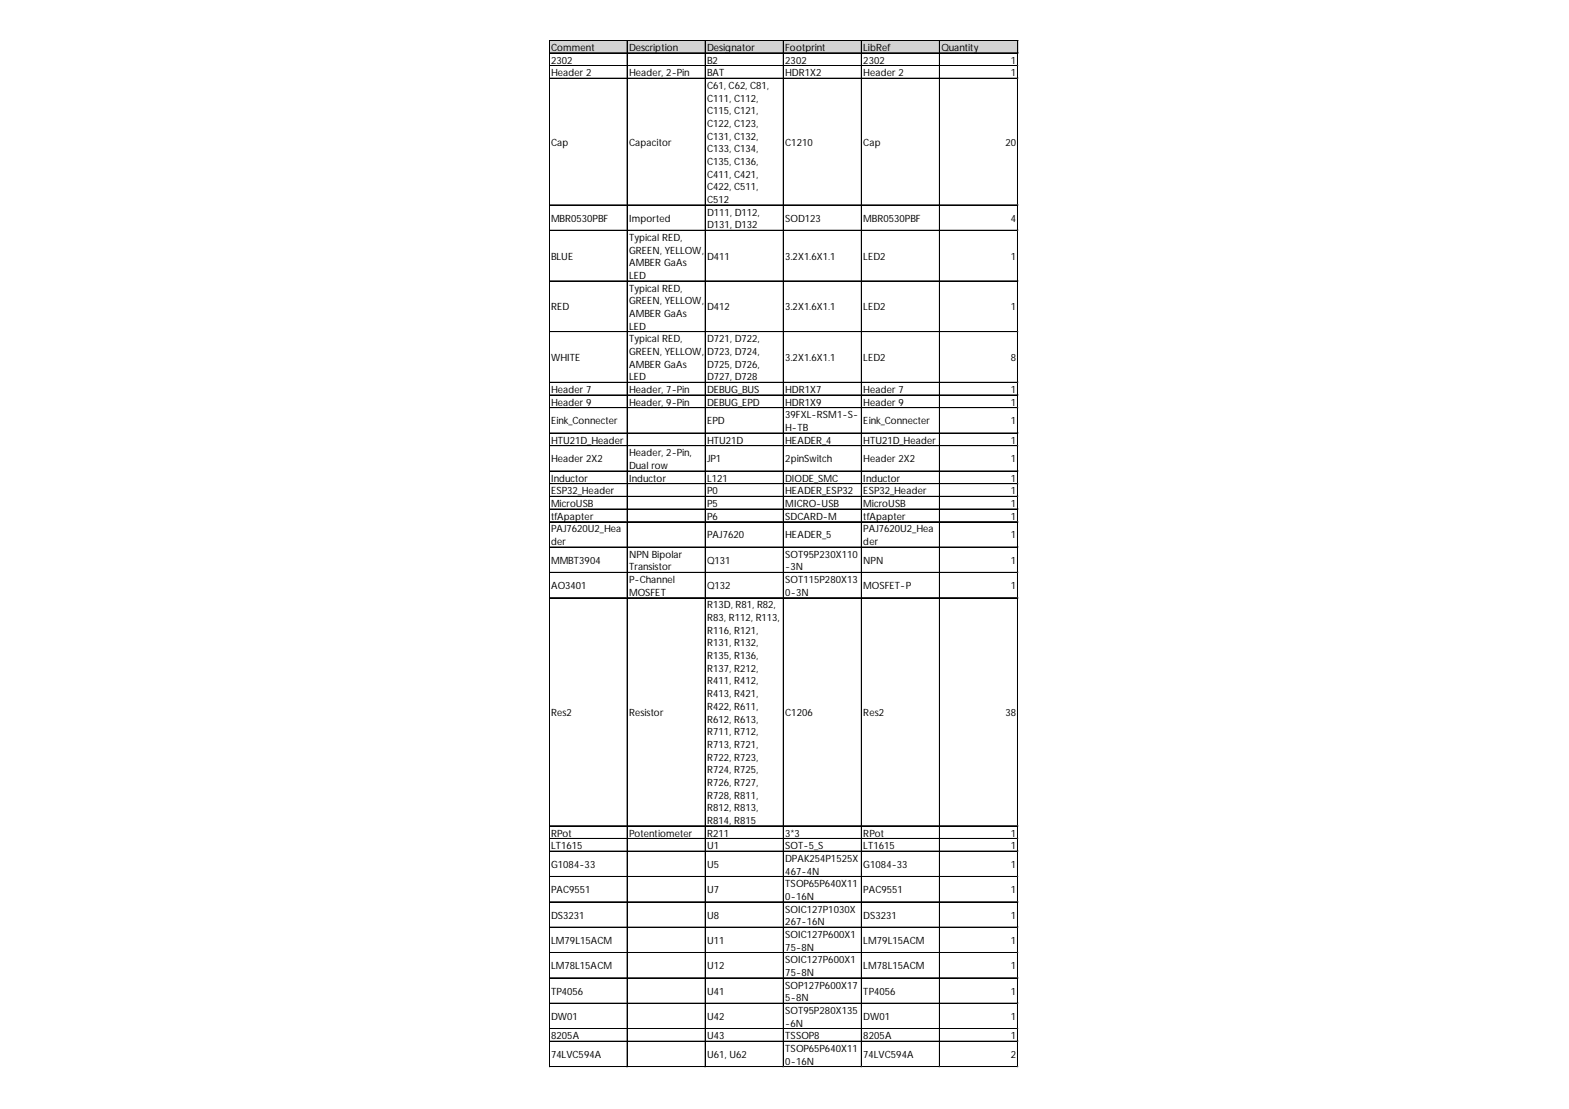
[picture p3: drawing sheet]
<svg xmlns="http://www.w3.org/2000/svg" width="297mm" height="210mm" viewBox="0 0 297 210" stroke-linecap="round" stroke-linejoin="round" font-family="sans-serif">
<defs><g id="words">
<g font-size="1.9">
<text x="104.3" y="9.6">Comment</text>
<text x="119.1" y="9.6">Description</text>
<text x="133.9" y="9.6">Designator</text>
<text x="148.7" y="9.6">Footprint</text>
<text x="163.4" y="9.6">LibRef</text>
<text x="178.2" y="9.6">Quantity</text>
<text x="104.3" y="12">2302</text>
<text x="104.3" y="14.4">Header 2</text>
<text x="119.1" y="14.4">Header, 2-Pin</text>
<text x="133.9" y="12">B2</text>
<text x="133.9" y="14.4">BAT</text>
<text x="133.9" y="16.8">C61, C62, C81,</text>
<text x="148.7" y="12">2302</text>
<text x="148.7" y="14.4">HDR1X2</text>
<text x="163.4" y="12">2302</text>
<text x="163.4" y="14.4">Header 2</text>
<text x="191.4" y="12">1</text>
<text x="191.4" y="14.4">1</text>
<text x="133.9" y="19.2">C111, C112,</text>
<text x="133.9" y="21.6">C115, C121,</text>
<text x="104.3" y="27.6">Cap</text>
<text x="119.1" y="27.6">Capacitor</text>
<text x="133.9" y="24">C122, C123,</text>
<text x="133.9" y="26.4">C131, C132,</text>
<text x="133.9" y="28.8">C133, C134,</text>
<text x="148.7" y="27.6">C1210</text>
<text x="163.4" y="27.6">Cap</text>
<text x="190.4" y="27.6">20</text>
<text x="133.9" y="31.2">C135, C136,</text>
<text x="133.9" y="33.6">C411, C421,</text>
<text x="104.3" y="42">MBR0530PBF</text>
<text x="119.1" y="42">Imported</text>
<text x="133.9" y="36">C422, C511,</text>
<text x="133.9" y="38.4">C512</text>
<text x="133.9" y="40.8">D111, D112,</text>
<text x="148.7" y="42">SOD123</text>
<text x="163.4" y="42">MBR0530PBF</text>
<text x="191.4" y="42">4</text>
<text x="119.1" y="45.6">Typical RED,</text>
<text x="133.9" y="43.2">D131, D132</text>
<text x="104.3" y="49.1">BLUE</text>
<text x="119.1" y="48">GREEN, YELLOW,</text>
<text x="119.1" y="50.4">AMBER GaAs</text>
<text x="119.1" y="52.8">LED</text>
<text x="133.9" y="49.1">D411</text>
<text x="148.7" y="49.1">3.2X1.6X1.1</text>
<text x="163.4" y="49.1">LED2</text>
<text x="191.4" y="49.1">1</text>
<text x="104.3" y="58.7">RED</text>
<text x="119.1" y="55.2">Typical RED,</text>
<text x="119.1" y="57.6">GREEN, YELLOW,</text>
<text x="133.9" y="58.7">D412</text>
<text x="148.7" y="58.7">3.2X1.6X1.1</text>
<text x="163.4" y="58.7">LED2</text>
<text x="191.4" y="58.7">1</text>
<text x="119.1" y="60">AMBER GaAs</text>
<text x="119.1" y="62.4">LED</text>
<text x="119.1" y="64.8">Typical RED,</text>
<text x="133.9" y="64.8">D721, D722,</text>
<text x="104.3" y="68.3">WHITE</text>
<text x="119.1" y="67.2">GREEN, YELLOW,</text>
<text x="119.1" y="69.6">AMBER GaAs</text>
<text x="119.1" y="72">LED</text>
<text x="133.9" y="67.2">D723, D724,</text>
<text x="133.9" y="69.6">D725, D726,</text>
<text x="133.9" y="72">D727, D728</text>
<text x="148.7" y="68.3">3.2X1.6X1.1</text>
<text x="163.4" y="68.3">LED2</text>
<text x="191.4" y="68.3">8</text>
<text x="104.3" y="74.4">Header 7</text>
<text x="104.3" y="76.8">Header 9</text>
<text x="119.1" y="74.4">Header, 7-Pin</text>
<text x="119.1" y="76.8">Header, 9-Pin</text>
<text x="133.9" y="74.4">DEBUG_BUS</text>
<text x="133.9" y="76.8">DEBUG_EPD</text>
<text x="148.7" y="74.4">HDR1X7</text>
<text x="148.7" y="76.8">HDR1X9</text>
<text x="163.4" y="74.4">Header 7</text>
<text x="163.4" y="76.8">Header 9</text>
<text x="191.4" y="74.4">1</text>
<text x="191.4" y="76.8">1</text>
<text x="104.3" y="80.3">Eink_Connecter</text>
<text x="104.3" y="84">HTU21D_Header</text>
<text x="133.9" y="80.3">EPD</text>
<text x="133.9" y="84">HTU21D</text>
<text x="148.7" y="79.2">39FXL-RSM1-S-</text>
<text x="148.7" y="81.6">H-TB</text>
<text x="148.7" y="84">HEADER_4</text>
<text x="163.4" y="80.3">Eink_Connecter</text>
<text x="163.4" y="84">HTU21D_Header</text>
<text x="191.4" y="80.3">1</text>
<text x="191.4" y="84">1</text>
<text x="104.3" y="87.5">Header 2X2</text>
<text x="119.1" y="86.4">Header, 2-Pin,</text>
<text x="119.1" y="88.8">Dual row</text>
<text x="133.9" y="87.5">JP1</text>
<text x="148.7" y="87.5">2pinSwitch</text>
<text x="163.4" y="87.5">Header 2X2</text>
<text x="191.4" y="87.5">1</text>
<text x="104.3" y="91.2">Inductor</text>
<text x="104.3" y="93.6">ESP32_Header</text>
<text x="104.3" y="96">MicroUSB</text>
<text x="119.1" y="91.2">Inductor</text>
<text x="133.9" y="91.2">L121</text>
<text x="133.9" y="93.6">P0</text>
<text x="133.9" y="96">P5</text>
<text x="148.7" y="91.2">DIODE_SMC</text>
<text x="148.7" y="93.6">HEADER_ESP32</text>
<text x="148.7" y="96">MICRO-USB</text>
<text x="163.4" y="91.2">Inductor</text>
<text x="163.4" y="93.6">ESP32_Header</text>
<text x="163.4" y="96">MicroUSB</text>
<text x="191.4" y="91.2">1</text>
<text x="191.4" y="93.6">1</text>
<text x="191.4" y="96">1</text>
<text x="104.3" y="98.4">tfApapter</text>
<text x="104.3" y="100.8">PAJ7620U2_Hea</text>
<text x="133.9" y="98.4">P6</text>
<text x="133.9" y="101.9">PAJ7620</text>
<text x="148.7" y="98.4">SDCARD-M</text>
<text x="148.7" y="101.9">HEADER_5</text>
<text x="163.4" y="98.4">tfApapter</text>
<text x="163.4" y="100.8">PAJ7620U2_Hea</text>
<text x="191.4" y="98.4">1</text>
<text x="191.4" y="101.9">1</text>
<text x="104.3" y="103.2">der</text>
<text x="104.3" y="106.7">MMBT3904</text>
<text x="119.1" y="105.6">NPN Bipolar</text>
<text x="119.1" y="108">Transistor</text>
<text x="133.9" y="106.7">Q131</text>
<text x="148.7" y="105.6">SOT95P230X110</text>
<text x="148.7" y="108">-3N</text>
<text x="163.4" y="103.2">der</text>
<text x="163.4" y="106.7">NPN</text>
<text x="191.4" y="106.7">1</text>
<text x="104.3" y="111.5">AO3401</text>
<text x="119.1" y="110.4">P-Channel</text>
<text x="119.1" y="112.8">MOSFET</text>
<text x="133.9" y="111.5">Q132</text>
<text x="148.7" y="110.4">SOT115P280X13</text>
<text x="148.7" y="112.8">0-3N</text>
<text x="163.4" y="111.5">MOSFET-P</text>
<text x="191.4" y="111.5">1</text>
<text x="133.9" y="115.2">R13D, R81, R82,</text>
<text x="133.9" y="117.6">R83, R112, R113,</text>
<text x="133.9" y="120">R116, R121,</text>
<text x="133.9" y="122.4">R131, R132,</text>
<text x="133.9" y="124.8">R135, R136,</text>
<text x="133.9" y="127.2">R137, R212,</text>
<text x="133.9" y="129.6">R411, R412,</text>
<text x="133.9" y="132">R413, R421,</text>
<text x="104.3" y="135.5">Res2</text>
<text x="119.1" y="135.5">Resistor</text>
<text x="133.9" y="134.4">R422, R611,</text>
<text x="133.9" y="136.7">R612, R613,</text>
<text x="148.7" y="135.5">C1206</text>
<text x="163.4" y="135.5">Res2</text>
<text x="190.4" y="135.5">38</text>
<text x="133.9" y="139.1">R711, R712,</text>
<text x="133.9" y="141.5">R713, R721,</text>
<text x="133.9" y="143.9">R722, R723,</text>
<text x="133.9" y="146.3">R724, R725,</text>
<text x="133.9" y="148.7">R726, R727,</text>
<text x="133.9" y="151.1">R728, R811,</text>
<text x="133.9" y="153.5">R812, R813,</text>
<text x="133.9" y="155.9">R814, R815</text>
<text x="104.3" y="158.3">RPot</text>
<text x="104.3" y="160.7">LT1615</text>
<text x="119.1" y="158.3">Potentiometer</text>
<text x="133.9" y="158.3">R211</text>
<text x="133.9" y="160.7">U1</text>
<text x="148.7" y="158.3">3*3</text>
<text x="148.7" y="160.7">SOT-5_S</text>
<text x="163.4" y="158.3">RPot</text>
<text x="163.4" y="160.7">LT1615</text>
<text x="191.4" y="158.3">1</text>
<text x="191.4" y="160.7">1</text>
<text x="104.3" y="164.3">G1084-33</text>
<text x="133.9" y="164.3">U5</text>
<text x="148.7" y="163.1">DPAK254P1525X</text>
<text x="148.7" y="165.5">467-4N</text>
<text x="148.7" y="167.9">TSOP65P640X11</text>
<text x="163.4" y="164.3">G1084-33</text>
<text x="191.4" y="164.3">1</text>
<text x="104.3" y="169.1">PAC9551</text>
<text x="104.3" y="173.9">DS3231</text>
<text x="133.9" y="169.1">U7</text>
<text x="133.9" y="173.9">U8</text>
<text x="148.7" y="170.3">0-16N</text>
<text x="148.7" y="172.7">SOIC127P1030X</text>
<text x="163.4" y="169.1">PAC9551</text>
<text x="163.4" y="173.9">DS3231</text>
<text x="191.4" y="169.1">1</text>
<text x="191.4" y="173.9">1</text>
<text x="104.3" y="178.7">LM79L15ACM</text>
<text x="133.9" y="178.7">U11</text>
<text x="148.7" y="175.1">267-16N</text>
<text x="148.7" y="177.5">SOIC127P600X1</text>
<text x="148.7" y="179.9">75-8N</text>
<text x="163.4" y="178.7">LM79L15ACM</text>
<text x="191.4" y="178.7">1</text>
<text x="104.3" y="183.5">LM78L15ACM</text>
<text x="133.9" y="183.5">U12</text>
<text x="148.7" y="182.3">SOIC127P600X1</text>
<text x="148.7" y="184.7">75-8N</text>
<text x="163.4" y="183.5">LM78L15ACM</text>
<text x="191.4" y="183.5">1</text>
<text x="104.3" y="188.2">TP4056</text>
<text x="133.9" y="188.2">U41</text>
<text x="148.7" y="187.1">SOP127P600X17</text>
<text x="148.7" y="189.5">5-8N</text>
<text x="148.7" y="191.9">SOT95P280X135</text>
<text x="163.4" y="188.2">TP4056</text>
<text x="191.4" y="188.2">1</text>
<text x="104.3" y="193">DW01</text>
<text x="104.3" y="196.7">8205A</text>
<text x="133.9" y="193">U42</text>
<text x="133.9" y="196.7">U43</text>
<text x="148.7" y="194.3">-6N</text>
<text x="148.7" y="196.7">TSSOP8</text>
<text x="163.4" y="193">DW01</text>
<text x="163.4" y="196.7">8205A</text>
<text x="191.4" y="193">1</text>
<text x="191.4" y="196.7">1</text>
<text x="104.3" y="200.2">74LVC594A</text>
<text x="133.9" y="200.2">U61, U62</text>
<text x="148.7" y="199.1">TSOP65P640X11</text>
<text x="148.7" y="201.5">0-16N</text>
<text x="163.4" y="200.2">74LVC594A</text>
<text x="191.4" y="200.2">2</text>
</g>
</g></defs>
<path d="M104 7.7h88.8v2.4h-88.8z" fill="#d3d3d3"/>
<g fill="none" stroke="#000" stroke-width=".19">
<path d="M103.9 7.6v194.4M104 7.6v194.4M104.1 7.6h88.7M104.1 7.7h88.7M104.1 10h88.7M104.1 10.1h88.7M104.1 12.4h88.7M104.1 12.5h88.7M104.1 14.8h88.7M104.1 14.9h88.7M118.7 7.7v194.3M118.8 7.7v194.3"/>
<path d="M133.5 7.7v194.3M133.6 7.7v194.3M148.3 7.7v194.3M163.1 7.7v194.3M177.8 7.7v194.3M177.9 7.7v194.3M192.6 7.7v194.3M192.7 7.7v194.3M104.1 38.8h88.7M104.1 43.6h88.7M104.1 53.2h88.7M104.1 62.8h88.7"/>
<path d="M104.1 72.4h88.7M104.1 74.8h88.7M104.1 77.2h88.7M104.1 81.9h88.7M104.1 82h88.7M104.1 84.3h88.7M104.1 84.4h88.7M104.1 89.1h88.7M104.1 89.2h88.7M104.1 91.5h88.7M104.1 91.6h88.7M104.1 93.9h88.7"/>
<path d="M104.1 94h88.7M104.1 96.3h88.7M104.1 96.4h88.7M104.1 98.7h88.7M104.1 98.8h88.7M104.1 103.5h88.7M104.1 103.6h88.7M104.1 108.3h88.7M104.1 108.4h88.7M104.1 113.1h88.7M104.1 113.2h88.7M104.1 156.3h88.7"/>
<path d="M104.1 156.4h88.7M104.1 158.7h88.7M104.1 158.8h88.7M104.1 161.1h88.7M104.1 161.2h88.7M104.1 165.9h88.7M104.1 166h88.7M104.1 170.7h88.7M104.1 175.5h88.7M104.1 180.3h88.7M104.1 185.1h88.7M104.1 189.9h88.7"/>
<path d="M104.1 194.7h88.7M104.1 197.1h88.7M104.1 201.9h88.7"/>
</g>
<path d="M103.9 202h.1" fill="none" stroke="#d4d4d4" stroke-width=".19"/>
<path d="M103.9 202h.2z" fill="#d4d4d4"/>
<path d="M118.7 202h.1" fill="none" stroke="#d4d4d4" stroke-width=".19"/>
<path d="M118.7 202h.1z" fill="#d4d4d4"/>
<path d="M133.5 202h.1" fill="none" stroke="#d4d4d4" stroke-width=".19"/>
<path d="M133.5 202h.1z" fill="#d4d4d4"/>
<path d="M148.3 202h.1" fill="none" stroke="#d4d4d4" stroke-width=".19"/>
<path d="M148.3 202h.1z" fill="#d4d4d4"/>
<path d="M163.1 202h.1" fill="none" stroke="#d4d4d4" stroke-width=".19"/>
<path d="M163.1 202h.1z" fill="#d4d4d4"/>
<path d="M177.8 202h.1" fill="none" stroke="#d4d4d4" stroke-width=".19"/>
<path d="M177.8 202h.2z" fill="#d4d4d4"/>
<path d="M192.6 202h.1" fill="none" stroke="#d4d4d4" stroke-width=".19"/>
<path d="M192.6 202h.2z" fill="#d4d4d4"/>
<path d="M192.8 12.4h.1" fill="none" stroke="#d4d4d4" stroke-width=".19"/>
<path d="M192.8 12.4v.1z" fill="#d4d4d4"/>
<path d="M192.8 14.8h.1" fill="none" stroke="#d4d4d4" stroke-width=".19"/>
<path d="M192.8 14.8v.1z" fill="#d4d4d4"/>
<path d="M192.8 38.8h.1" fill="none" stroke="#d4d4d4" stroke-width=".19"/>
<path d="M192.8 38.8v.1z" fill="#d4d4d4"/>
<path d="M192.8 43.6h.1" fill="none" stroke="#d4d4d4" stroke-width=".19"/>
<path d="M192.8 43.6v.1z" fill="#d4d4d4"/>
<path d="M192.8 53.2h.1" fill="none" stroke="#d4d4d4" stroke-width=".19"/>
<path d="M192.8 53.2v.1z" fill="#d4d4d4"/>
<path d="M192.8 62.8h.1" fill="none" stroke="#d4d4d4" stroke-width=".19"/>
<path d="M192.8 62.8v.1z" fill="#d4d4d4"/>
<path d="M192.8 72.4h.1" fill="none" stroke="#d4d4d4" stroke-width=".19"/>
<path d="M192.8 72.4v.1z" fill="#d4d4d4"/>
<path d="M192.8 74.8h.1" fill="none" stroke="#d4d4d4" stroke-width=".19"/>
<path d="M192.8 74.8v.1z" fill="#d4d4d4"/>
<path d="M192.8 77.2h.1" fill="none" stroke="#d4d4d4" stroke-width=".19"/>
<path d="M192.8 77.2v.1z" fill="#d4d4d4"/>
<path d="M192.8 81.9h.1" fill="none" stroke="#d4d4d4" stroke-width=".19"/>
<path d="M192.8 81.9v.2z" fill="#d4d4d4"/>
<path d="M192.8 84.3h.1" fill="none" stroke="#d4d4d4" stroke-width=".19"/>
<path d="M192.8 84.3v.2z" fill="#d4d4d4"/>
<path d="M192.8 89.1h.1" fill="none" stroke="#d4d4d4" stroke-width=".19"/>
<path d="M192.8 89.1v.2z" fill="#d4d4d4"/>
<path d="M192.8 91.5h.1" fill="none" stroke="#d4d4d4" stroke-width=".19"/>
<path d="M192.8 91.5v.2z" fill="#d4d4d4"/>
<path d="M192.8 93.9h.1" fill="none" stroke="#d4d4d4" stroke-width=".19"/>
<path d="M192.8 93.9v.2z" fill="#d4d4d4"/>
<path d="M192.8 96.3h.1" fill="none" stroke="#d4d4d4" stroke-width=".19"/>
<path d="M192.8 96.3v.2z" fill="#d4d4d4"/>
<path d="M192.8 98.7h.1" fill="none" stroke="#d4d4d4" stroke-width=".19"/>
<path d="M192.8 98.7v.2z" fill="#d4d4d4"/>
<path d="M192.8 103.5h.1" fill="none" stroke="#d4d4d4" stroke-width=".19"/>
<path d="M192.8 103.5v.2z" fill="#d4d4d4"/>
<path d="M192.8 108.3h.1" fill="none" stroke="#d4d4d4" stroke-width=".19"/>
<path d="M192.8 108.3v.2z" fill="#d4d4d4"/>
<path d="M192.8 113.1h.1" fill="none" stroke="#d4d4d4" stroke-width=".19"/>
<path d="M192.8 113.1v.2z" fill="#d4d4d4"/>
<path d="M192.8 156.3h.1" fill="none" stroke="#d4d4d4" stroke-width=".19"/>
<path d="M192.8 156.3v.1z" fill="#d4d4d4"/>
<path d="M192.8 158.7h.1" fill="none" stroke="#d4d4d4" stroke-width=".19"/>
<path d="M192.8 158.7v.1z" fill="#d4d4d4"/>
<path d="M192.8 161.1h.1" fill="none" stroke="#d4d4d4" stroke-width=".19"/>
<path d="M192.8 161.1v.1z" fill="#d4d4d4"/>
<path d="M192.8 165.9h.1" fill="none" stroke="#d4d4d4" stroke-width=".19"/>
<path d="M192.8 165.9v.1z" fill="#d4d4d4"/>
<path d="M192.8 170.7h.1" fill="none" stroke="#d4d4d4" stroke-width=".19"/>
<path d="M192.8 170.7v.1z" fill="#d4d4d4"/>
<path d="M192.8 175.5h.1" fill="none" stroke="#d4d4d4" stroke-width=".19"/>
<path d="M192.8 175.5v.1z" fill="#d4d4d4"/>
<path d="M192.8 180.3h.1" fill="none" stroke="#d4d4d4" stroke-width=".19"/>
<path d="M192.8 180.3v.1z" fill="#d4d4d4"/>
<path d="M192.8 185.1h.1" fill="none" stroke="#d4d4d4" stroke-width=".19"/>
<path d="M192.8 185.1v.1z" fill="#d4d4d4"/>
<path d="M192.8 189.9h.1" fill="none" stroke="#d4d4d4" stroke-width=".19"/>
<path d="M192.8 189.9v.1z" fill="#d4d4d4"/>
<path d="M192.8 194.7h.1" fill="none" stroke="#d4d4d4" stroke-width=".19"/>
<path d="M192.8 194.7v.1z" fill="#d4d4d4"/>
<path d="M192.8 197.1h.1" fill="none" stroke="#d4d4d4" stroke-width=".19"/>
<path d="M192.8 197.1v.1z" fill="#d4d4d4"/>
<path d="M192.8 201.9h.1" fill="none" stroke="#d4d4d4" stroke-width=".19"/>
<path d="M192.8 201.9v.1z" fill="#d4d4d4"/>
<use href="#words"/>
</svg>
